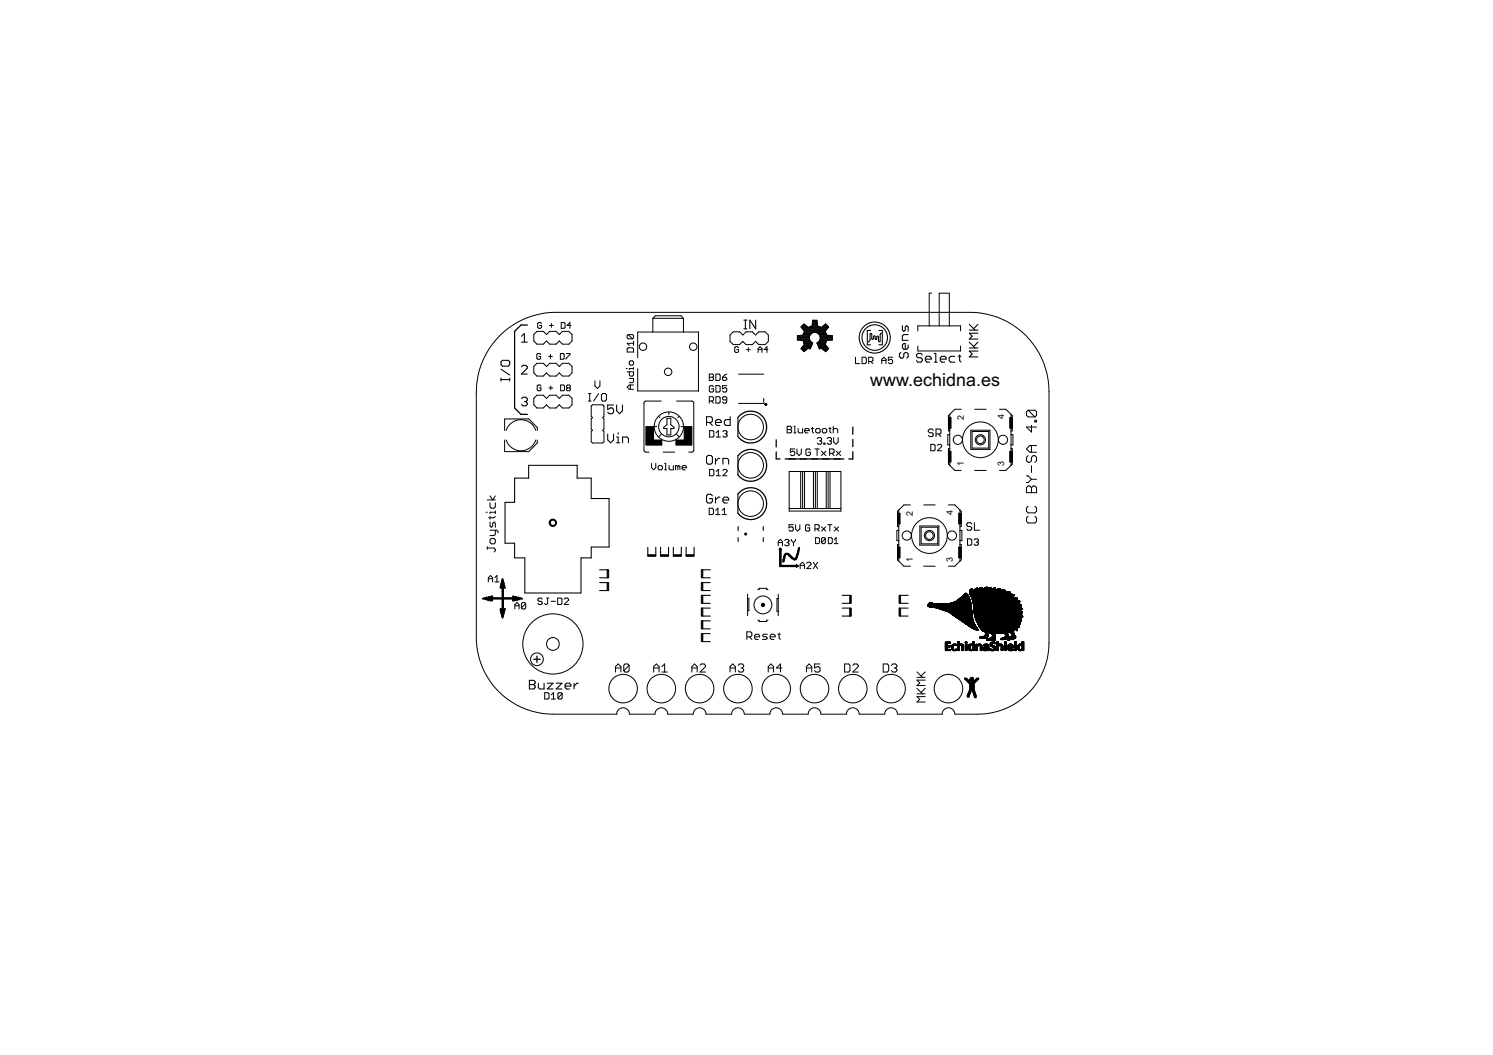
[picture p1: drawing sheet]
<svg xmlns="http://www.w3.org/2000/svg" width="297mm" height="210mm" viewBox="0 0 297 210" stroke-linecap="round" stroke-linejoin="round" font-family="sans-serif">
<defs><g id="words">
<text font-size="4" x="173.1" y="76.8">www.echidna.es</text>
<g font-size="2">
<text x="191.8" y="83.6" transform="rotate(-90 191.8 83.6)">2</text>
<text x="199.8" y="83.4" transform="rotate(-90 199.8 83.4)">4</text>
<text x="191.8" y="92.7" transform="rotate(-90 191.8 92.7)">1</text>
<text x="199.8" y="92.7" transform="rotate(-90 199.8 92.7)">3</text>
<text x="181.6" y="102.6" transform="rotate(-90 181.6 102.6)">2</text>
<text x="189.6" y="102.5" transform="rotate(-90 189.6 102.5)">4</text>
<text x="181.6" y="111.8" transform="rotate(-90 181.6 111.8)">1</text>
<text x="189.6" y="111.8" transform="rotate(-90 189.6 111.8)">3</text>
</g>
</g></defs>
<g fill="none" stroke="#000" stroke-width=".21">
<path d="M99.7 72l.3-.3h1.1l.3 .3v.6l-.3 .3h-1.1l-.3-.3zM99.7 75.5h1.7M99.7 75.2v.6M99.7 73.5l1.7 1.1M101.4 75.2v.6M103.8 66.9l.5-.6v1.8M103.8 68.1h1.1M103.8 73l.2-.3h.6l.3 .3v.3l-1.1 1.1h1.1M103.8 79.3l.2-.3h.6l.3 .3v.3l-.3 .3M104.3 79.9h.3M104.6 79.9l.3 .3v.3l-.3 .3h-.6l-.2-.3M148 65.4h.6"/>
<path d="M148 63.7h.6M148.3 63.7v1.7M150.3 63.7v1.7l-1.1-1.7v1.7M173.2 65.7h-.6v2.9h.6M174.9 65.7h.6v2.9h-.6M175.5 66.3h-.3l-.1 .3-.1 1.4-.2-.1-.1-1-.2 .1-.2 .5h-.2v-.6l-.2-.1-.1 .7h-.3l-.1-1-.1-.2-.2 .2v1.3l-.5 .3M179.2 70.1l-.3 .3v.6l.3 .3h.3l.3-.3v-.6l.3-.3h.3l.3 .3v.6l-.3 .3M179.5 64.8v.9l.3 .2 .3-.2v-.6l.3-.3 .3 .3v.8M180.7 68.6v.6l-.3 .3h-.6l-.3-.3v-.6l.3-.3h.3v1.2M180.7 66.6h-.9l-.3 .2v.9h1.2M183.5 70.6l-.3-.3h-.6l-.3 .3v.3l.3 .3h.6l.3 .3v.3l-.3 .3h-.6l-.3-.3M184.1 71.5h1.2v-.3l-.3-.3h-.6l-.3 .3v.6l.3 .3h.6"/>
<path d="M185.9 70.3h.3v1.8M185.9 72.1h.6M187.1 71.5h1.1v-.3l-.3-.3h-.5l-.3 .3v.6l.3 .3h.5M190 70.9h-.9l-.3 .3v.6l.3 .3h.9M190.6 70.9h.6M190.9 70.6v1.2l.3 .3M192.8 69.2h1.8M192.8 68.1l1.2 1.1M192.8 65.7h1.8M192.8 64.5l1.2 1.2M194.6 69.8h-1.8l.6 .6-.6 .6h1.8M194.6 68.1l-.9 .8"/>
<path d="M194.6 66.3h-1.8l.6 .6-.6 .6h1.8M194.6 64.5l-.9 .9M102.4 95.1h2.8v-2.5h9.6v2.5h2.8v4.1h3.6v9.6h-3.6v2.2h-2v7h-11.2v-7h-2v-2.9h-1.9v-8.2h1.9zM120.9 86.4v1.1l.6 .6 .6-.6v-1.1M122.1 80.6h-1.2v.8l.9-.2 .3 .2v.6l-.3 .3h-.6l-.3-.3M122.7 80.6v1.1l.6 .6 .5-.6v-1.1M122.7 87h.3v1.1M122.7 88.1h.6M123 86.1v.3M123.9 88.1v-1.1h.8l.3 .2v.9M140.6 84.1h.8l.3-.3v-.6l-.3-.3h-.8v1.7M140.9 90.6h.5l.3 .3v1.2l-.3 .3h-.5l-.3-.3v-1.2z"/>
<path d="M141.1 84.1l.6 .5M141.7 98.6l-.3-.3h-.5l-.3 .3v1.2l.3 .3h.5l.3-.3v-.6h-.6M142.3 84.1h1.2v-.3l-.3-.3h-.6l-.3 .3v.5l.3 .3h.6M142.3 91.2v1.2M142.3 98.9v1.2M143.2 98.9h-.3l-.6 .6M143.2 91.2h-.3l-.6 .6M143.8 99.5h1.2v-.3l-.3-.3h-.6l-.3 .3v.6l.3 .3h.6M143.8 92.4v-1.2h.9l.3 .3v.9M145.3 82.9v1.7h-.9l-.3-.3v-.5l.3-.3h.9M146.8 83.1v3.8M146.8 90.7v3.8"/>
<path d="M146.8 98.3v3.8M119.3 113.4h1.7M119.3 115h1.7M119.3 115.9h1.7M119.3 117.5h1.7M128.9 108.9v1.7M130.5 108.9v1.7M131.4 108.9v1.7M133 108.9v1.7M134 108.9v1.7M135.6 108.9v1.7M136.5 108.9v1.7"/>
<path d="M138.1 108.9v1.7M139.6 113.4h1.7M139.6 115h1.7M139.6 115.9h1.7M139.6 117.5h1.7M139.6 118.4h1.7M146.9 104.8v.8M146.9 107v.8M151.8 104.8v.8M151.8 107v.8M167.6 118.4h1.6M179 118.4h1.7"/>
<path d="M105.3 135.4h.9l.3 .2v.3l-.3 .3 .3 .3v.3l-.3 .3h-.9zM105.3 136.2h.9M107.1 135.9v.9l.3 .3h.8v-1.2M108.9 135.9h1.1l-1.1 1.2h1.1M110.7 135.9h1.1l-1.1 1.2h1.1M112.4 136.5h1.2v-.3l-.3-.3h-.6l-.3 .3v.6l.3 .3h.6M114.2 135.9v1.2M115.1 135.9h-.3l-.6 .6M139.6 120h1.7M139.6 121h1.7M139.6 122.6h1.7M139.6 123.5h1.7"/>
<path d="M139.6 125.1h1.7M139.6 126.1h1.7M139.6 127.7h1.7M167.6 120h1.6M167.6 121h1.6M167.6 122.6h1.6M179 120h1.7M179 121h1.7M179 122.6h1.7"/>
<circle cx="174" cy="67.2" r="3.1"/>
<circle cx="174" cy="67.2" r="2.54"/>
</g>
<g fill="none" stroke="#000" stroke-width=".2">
<path d="M185.4 58.3h-.5v6.5M99.4 66.8a15.7 15.7 0 0 1 11.3-4.7h82.3a15.7 15.7 0 0 1 15.7 15.8v50.1a14.1 14.1 0 0 1-14.1 14.1h-4.6a1.27 1.27 0 0 0-1.3-1.3 1.27 1.27 0 0 0-1.3 1.3h-8.8a1.27 1.27 0 0 0-1.3-1.3 1.27 1.27 0 0 0-1.3 1.3h-5.1a1.27 1.27 0 0 0-1.2-1.3 1.27 1.27 0 0 0-1.3 1.3h-5.1a1.27 1.27 0 0 0-1.2-1.3 1.27 1.27 0 0 0-1.3 1.3h-5.1a1.27 1.27 0 0 0-1.3-1.3 1.27 1.27 0 0 0-1.2 1.3h-5.1a1.27 1.27 0 0 0-1.3-1.3 1.27 1.27 0 0 0-1.3 1.3h-5a1.27 1.27 0 0 0-1.3-1.3 1.27 1.27 0 0 0-1.3 1.3h-5.1a1.27 1.27 0 0 0-1.2-1.3 1.27 1.27 0 0 0-1.3 1.3h-5.1a1.27 1.27 0 0 0-1.2-1.3 1.27 1.27 0 0 0-1.3 1.3h-12.7a15.3 15.3 0 0 1-15.2-15.3v-48.8a15.8 15.8 0 0 1 4.6-11.2zM106.2 72.9l.6-.6h1.3l.6 .6 .7-.6h1.2l.7 .6 .6-.6h1.3l.6 .6v1.3l-.6 .6h-1.3l-.6-.6-.7 .6h-1.2l-.7-.6-.6 .6h-1.3l-.6-.6zM106.2 66.6l.6-.7h1.3l.6 .7 .7-.7h1.2l.7 .7 .6-.7h1.3l.6 .7v1.2l-.6 .7h-1.3l-.6-.7-.7 .7h-1.2l-.7-.7-.6 .7h-1.3l-.6-.7zM106.2 79.3l.6-.7h1.3l.6 .7 .7-.7h1.2l.7 .7 .6-.7h1.3l.6 .7v1.2l-.6 .7h-1.3l-.6-.7-.7 .7h-1.2l-.7-.7-.6 .7h-1.3l-.6-.7zM107.6 70.5l-.2-.2h-.4l-.2 .2v.8l.2 .2h.4l.2-.2v-.4h-.4M107.6 76.8l-.2-.2h-.3l-.2 .2v.8l.2 .1h.3l.2-.1v-.4h-.3M107.7 64.4l-.2-.2h-.3l-.2 .2v.7l.2 .2h.3l.2-.2v-.4h-.3M109.1 70.9h.8M109.2 77.2h.8M109.3 64.7h.8M109.5 70.5v.8"/>
<path d="M109.6 76.8v.8M109.7 64.4v.7M111.5 70.3h.6l.1 .2v.8l-.1 .2h-.6zM111.5 76.6h.6l.2 .2v.8l-.2 .1h-.6zM111.7 64.2h.5l.2 .2v.7l-.2 .2h-.5zM112.6 70.3h.8v.2l-.8 .8v.2M112.9 77.2l-.2-.2 .2-.4h.4l.2 .2-.2 .4M112.9 77.2l-.2 .2 .2 .3h.4l.2-.1-.2-.4M112.9 77.2h.4M113.6 64.7h-.8l.6-.5v1.1M117.1 79.8h.5M117.1 78.3h.5"/>
<path d="M117.3 78.3v1.5M118.4 75.8v1l.5 .5 .5-.5v-1M119.1 78.3l-1 1.5M119.9 78.3h.5l.2 .2v1l-.2 .3h-.5l-.2-.3v-1zM124.6 73.3h.2M124.8 69.4l.2-.2h.8l.2 .2v.6h-1.2zM124.8 74h1.2v.6l-.2 .2h-.4l-.2-.2v-.6M125 66.6h.8l.2 .2v.4l-.2 .2M125 66.6l-.2 .2v.4l.2 .2h.8M125 66.6l.8 .8M125.2 75.3h.8v.6l-.2 .2h-.6M125.2 72l.2-.2h.4l.2 .2v.4l-.2 .2h-.4l-.2-.2z"/>
<path d="M125.4 76.6v.8M126 76.6h-.8l-.4 .4 .4 .4h.8M126 67.9v.8M126 73.1v.4M126 73.3h-.8v.2M126 68.3h-1.2l.4 .4M126.9 71.2v-5.1h12.1v11.7h-12.1v-4.5M129.9 63.3v2.8M129.9 63.3l.5-.5h5.1l.5 .5M129.9 63.3h6.1M131.6 79.8h-3.1l-.3 .1-.1 .3v9.4l.3 .3 .7 .1M134.6 79.8h3l.4 .2v9.6l-.2 .3-.8 .1"/>
<path d="M136 63.3v2.8M141.1 79.8h.7l.2-.2v-.5l-.2-.2h-.7v1.3M141.1 74.4h.7l.2 .2-.2 .5 .2 .4-.2 .2h-.7zM141.1 75.1h.7M141.5 79.8l.5 .4M142 76.9l-.2-.2h-.5l-.2 .2v.9l.2 .2h.5l.2-.2v-.4h-.5M142.4 76.7h.7l.2 .2v.9l-.2 .2h-.7zM142.4 74.4h.7l.2 .2v.9l-.2 .2h-.7zM142.4 78.9h.7l.2 .2v.9l-.2 .2h-.7zM143.7 75.1h.7l.2 .4-.2 .2h-.4l-.3-.2zM144.6 76.7h-.9v.7l.5-.2 .4 .2v.4l-.2 .2h-.4l-.3-.2M144.6 79.6h-.6l-.3-.2 .3-.5h.4l.2 .2v.9l-.2 .2h-.4l-.3-.2"/>
<path d="M144.6 74.4l-.9 .7M145.9 66h1.3l.6 .7 .6-.7h1.3l.6 .7 .7-.7h1.2l.7 .7v1.2l-.7 .7h-1.2l-.7-.7-.6 .7h-1.3l-.6-.7-.6 .7h-1.3l-.7-.7v-1.2zM146.9 69.2l-.2-.2h-.3l-.2 .2v.7l.2 .2h.3l.2-.2v-.3h-.3M146.9 74.4h5.1M148.5 69.6h.8M148.9 69.2v.7M150.8 69.6h.8M150.8 70.1v-.7l.4-.4 .4 .4v.7M152 79.3v1h-5.1M152.8 69.6h-.8l.6-.6v1.1M158.6 67.4h2.4M158.6 66.8v.8"/>
<path d="M158.6 67.6l1.2 .2M158.6 67.5h2.5M158.6 67.3h2.4M158.6 67.2h2.4M158.6 67.1h2.4M158.6 66.9h2.5M158.6 66.8h2.5M158.7 67.6h2.4M159.4 65.1l.7 .8-.3 .8-1.2 .1M159.4 65h1.3M159.4 69.4h1.2M159.4 69.3h1.4"/>
<path d="M159.4 65.2h5.4M159.5 64.9h1M159.5 69.2h1.8M159.5 69.5h1M159.5 66.7h1.6M159.5 65.3h5.2M159.6 64.8h.8M159.6 69.1h1.8M159.6 69.7h.7M159.6 65.4h5M159.7 68.9h1.7M159.7 65.5h4.8"/>
<path d="M159.7 64.7h.5M159.8 67.8l.1 .5M159.8 69.8h.4M159.8 67.8h1.4M159.8 66.6h1.4M159.8 68.8h1.6M159.8 67.9h1.4M159.8 68h1.6M159.8 66.5h1.5M159.8 65.6h4.6M159.9 64.6h.2M159.9 69.9h.2"/>
<path d="M159.9 66.3h1.6M159.9 68.7h1.6M159.9 68.1h1.6M159.9 66.2h1.7M159.9 65.7h4.4M159.9 68.3l.2 .2M159.9 68.2h1.8M160 66.1h4.3M160 68.6h1.5M160 68.3h1.6M160 65.9h4.2M160 66h4.2"/>
<path d="M160.1 68.5h1.5M160.9 69.3h.3M161 67.4l.1 .2M161.1 65l.5-.1 .1-1.2h.8l.1 1.2 .6 .1M161.1 65l-.3 .2-.8-.7-.6 .6M161.1 67.6l.1 .3M161.1 65h2.1M161.1 66.8l-.1 .6M161.1 69.4h.1M161.2 67.9l.5 .3M161.3 66.5l-.2 .3M161.4 64.9h1.4"/>
<path d="M161.5 66.3l-.2 .2M161.6 64.8h1M161.6 64.7h1M161.6 64.6h1M161.6 64.5h1M161.6 64.3h1M161.6 64.2h1M161.6 66.2l-.1 .1M161.6 64.1h1M161.6 64h1M161.7 63.9h.8M161.7 68.2l-.5 1.2-.4-.1-.8 .7-.6-.6 .7-.9"/>
<path d="M162 66.1l-.4 .1M162.2 66.1l.6 .3M162.5 68.2l.5 1.2 .4-.1 .9 .7 .6-.6-.8-.9 .2-.2M162.5 68.2h1.8M162.6 66.2h1.7M162.6 68.3h1.6M162.6 68.5h1.6M162.7 68.6h1.5M162.7 68.7h1.6M162.7 68.1h1.6M162.8 68.8h1.6M162.8 66.3h1.6"/>
<path d="M162.8 66.4l.3 .3M162.8 68.9h1.7M162.9 68l-.4 .2M162.9 69.1h1.7M162.9 68h1.5M162.9 66.5h1.5M162.9 69.2h1.8M163 67.9h1.4M163 69.3h.3M163 66.6h1.4M163 69.4h.1M163 67.8h1.4"/>
<path d="M163.1 66.7l.1 .4M163.1 66.7h1.6M163.1 67.6h2.4M163.1 66.8h2.5M163.2 65l.2 .2 .9-.7 .6 .6-.8 .8 .3 .8 1.2 .1M163.2 67.5h2.4M163.2 66.9h2.4M163.2 67.4h2.4M163.2 67.1v.4l-.3 .5M163.2 67.3h2.4M163.2 67.2h2.4M163.2 67.1h2.4"/>
<path d="M163.4 69.3h1.4M163.6 65h1.2M163.6 69.4h1.2M163.7 64.9h1M163.7 69.5h1M163.8 64.8h.8M163.9 69.7h.7M164 64.7h.5M164 69.8h.5M164.1 64.6h.3M164.2 69.9h.1M164.4 68l-.1 .3"/>
<path d="M164.4 67.8v.2M165.6 66.8v.8l-1.2 .2M170.2 71.1v1.2h.8M171.5 71.1h.6l.3 .2v.8l-.3 .2h-.6zM172.8 71.9h.7l.2-.2v-.4l-.2-.2h-.7v1.2M173.2 71.9l.5 .4M175.4 72.3v-.8l.5-.4 .4 .4v.8M175.4 71.7h.9M177.6 71.1h-.9v.6l.5-.2 .4 .2v.4l-.2 .2h-.4l-.3-.2M182.6 68.8v1h8.5v-1M182.6 65.8v-1h8.5v1M186.9 64.8v-6.5h2v6.5"/>
<path d="M96.9 99.5h1.7M97.5 98.7l.5 .8 .6-.8M100.4 85.6v-2.2h4.8l1.7 1.6v.6M100.4 87.5v2.4h4.8l1.7-1.8v-.6M100.7 85.6a3.1 3.1 0 0 1 3-2.1 3.1 3.1 0 0 1 2.9 2.1M100.7 87.5a3.1 3.1 0 0 0 3 2.2 3.1 3.1 0 0 0 2.9-2.2M117.6 80.8l.3-.3h2l.3 .3v2l-.3 .3 .3 .2v2l-.3 .3 .3 .3v2l-.3 .2h-2l-.3-.2v-2l.3-.3-.3-.3v-2l.3-.2-.3-.3zM129.6 92.2v.8l.4 .5 .5-.5v-.8M130.2 84.9h.5M130.9 92.8l.2-.2h.5l.2 .2v.5l-.2 .2h-.5l-.2-.2zM131 82.8l.3 .3M131.6 86.4l-.6 .5"/>
<path d="M131.9 90h2.3M132.2 93.5h.5M132.2 92.2h.2v1.3M132.7 83.2h.8v1.3l.6 .5v.3h-.6v1.2h-.8v-1.2h-.6v-.3l.6-.5zM133.1 82v.5M133.1 92.6v.7l.2 .2h.7v-.9M134.6 86.4l.5 .5M134.9 92.8l-.5-.2v.9M134.9 92.8v.7M134.9 92.8l.2-.2 .2 .2v.7M135.1 82.8l-.2 .3M135.5 84.9h.5"/>
<path d="M135.7 93h.9l-.2-.4h-.5l-.2 .2v.5l.2 .2h.5M141.2 85.7h.6l.2 .2v.8l-.2 .3h-.6zM141.2 93.4h.6l.2 .2v.8l-.2 .3h-.6zM142.5 87h.8M142.5 86.1l.4-.4v1.3M142.5 93.8l.4-.4v1.3M142.5 94.7h.8M143.8 85.9l.2-.2h.4l.3 .2-.3 .4M143.8 93.6l.2-.2h.4l.3 .2v.2l-.9 .9h.9M144.2 86.3h.2M144.4 86.3l.3 .2-.3 .5h-.4l-.2-.3M156.6 84.8h.7l.2 .2v.3l-.2 .2 .2 .2v.2l-.2 .2h-.7z"/>
<path d="M156.6 85.5h.7M157 93.8h10.3v7.9h-10.3zM157.9 84.8h.2v1.3M157.9 86.1h.5M158.1 89.3h-.9v.7l.7-.2 .2 .2v.4l-.2 .2h-.4l-.3-.2M158.6 89.3v.9l.4 .4 .4-.4v-.9M158.8 85.3v.6l.2 .2h.7v-.8M159.3 93.8v7.4M159.7 93.8v7.4M160.1 93.8v7.4M160.1 85.7h.9v-.2l-.2-.2h-.5l-.2 .2v.4l.2 .2h.5M161.2 89.5l-.2-.2h-.5l-.2 .2v.9l.2 .2h.5l.2-.2v-.4h-.4"/>
<path d="M161.4 85.3h.5M161.6 85v.9l.3 .2M161.8 93.8v7.4M162.1 89.3h.9M162.2 93.8v7.4M162.3 85.5l.2-.2h.4l.3 .2v.4l-.3 .2h-.4l-.2-.2zM162.6 89.3v1.3M162.6 87.3l.2-.2h.5l.2 .2v.2l-.2 .2M162.6 93.8v7.4M163 87.7h.3M163.3 87.7l.2 .2-.2 .5h-.5l-.2-.2M163.4 89.8l.9 .8"/>
<path d="M163.6 85.5l.2-.2h.5l.2 .2v.4l-.2 .2h-.5l-.2-.2zM163.9 88.2h.2v.2h-.2zM164.3 89.8l-.9 .8M164.4 93.8v7.4M164.5 87.3l.3-.2h.4l.2 .2v.2l-.2 .2M164.8 93.8v7.4M164.9 85.3h.5M165 87.7h.2M165.1 90.2h.6l.2-.2v-.5l-.2-.2h-.6v1.3M165.1 85v.9l.3 .2M165.1 93.8v7.4M165.2 87.7l.2 .2v.3l-.2 .2h-.4l-.3-.2"/>
<path d="M165.5 90.2l.4 .4M165.8 85.5l.2-.2h.4l.3 .2v.6M165.8 84.8v1.3M165.9 87.1v.8l.4 .5 .5-.5v-.8M166.4 89.8l.9 .8M167.3 89.8l-.9 .8M185.2 88.4h.6l.2 .2v.9l-.2 .2h-.6zM185.7 85.6l-.3-.2h-.5l-.2 .2v.3l.2 .2h.5l.3 .3v.2l-.3 .3h-.5l-.2-.3M186.2 86.4h.8l.2-.3v-.5l-.2-.2h-.8v1.5M186.5 88.6l.2-.2h.4l.2 .2v.2l-.8 .9h.8M186.7 86.4l.5 .5M189 86.5h-.4v2h.4"/>
<path d="M189 82.4v10.2M189 89.3h-.3v3l1.3 1.3h1.2M191.2 81.4h-1.2l-1.3 1.3v3h.3M193.1 85.6h3.9v3.8h-3.9zM193.4 85.9h3.3v3.3h-3.3zM193.9 81.4h2.3M193.9 93.6h2.3M198.9 81.4h1.2l1.3 1.3v3h-.3M201.1 86.5h.4v2h-.4M201.1 89.3h.3v3l-1.3 1.3h-1.2M201.1 82.4v10.2M204.2 97l.4-.3h.3l.3 .3 .3-.3h.4l.3 .3v1h-2z"/>
<path d="M204.2 94.7h.4l.6 .7M204.6 81.6l-.4 .4v.6l.4 .4h1.3M204.6 90.7l-.4 .3v.7l.4 .3h.3l.3-.3v-.7l.3-.3h.4l.3 .3v.7l-.3 .3M204.6 81.6h1.3l.3 .4v.6l-.3 .4M204.6 81.6l1.3 1.4M205.2 84.6v1.4l-1-1h2M205.2 88.6v1.4M205.2 92.7v1.3M205.2 97v1M205.2 95.4l-.6 .6h-.4M205.2 95.4h1M205.9 83.6h.3v.3h-.3z"/>
<path d="M206.2 88.6h-1.3l-.7 .7 .7 .7h1.3M96.7 101.9h.2M96.9 109h1.4l.3 .3v.3l-.3 .2M96.9 108.8v.5M97.2 115.8v-.9l.4-.4 .4 .4v.9M97.2 115.1h.8M97.5 105.5h1.3l.3 .2v.3M97.5 100v.8l.2 .3h.6l.3-.3v-.8M97.5 103.9v.7l.2 .3 .3-.3v-.5l.3-.2 .3 .2v.8M97.5 102.7v.6M97.7 107.1h.6l.3 .3v.5l-.3 .3h-.6l-.2-.3v-.5zM98.4 114.9l.5-.4v1.3"/>
<path d="M98.4 115.8h.9M98.6 101.7v.5M98.6 105.5v.8l-.3 .3h-.8M98.6 101.9h-1.1v.3M98.6 102.7l-.3 .3h-1.1M107.9 119.2l-.2-.2h-.5l-.2 .4 .2 .2h.5l.2 .5-.2 .2h-.5l-.2-.2M108.8 119h.4M109 119v1.1l-.2 .2-.5-.2M109.6 119.6h.9M111 119h.6l.2 .2v.9l-.2 .2h-.6zM112.2 119.2l.3-.2h.4l.2 .2v.2l-.9 .9h.9M141.1 101.1h.6l.2 .2v.9l-.2 .2h-.6z"/>
<path d="M142.4 102.4h.9M142.4 101.5l.4-.4v1.3M143.7 102.4h.8M143.7 101.5l.4-.4v1.3M148.7 119.1h.3v2.4h-.3M148.7 118.2v4.3M150.8 117.3h.2v-.2h1.5v.2h.3M154.8 108.6v-.9l.5-.4 .4 .4v.9M154.8 118.2v4.3M154.8 107.9h.9M154.8 119.1h-.2v2.5h.2M156.1 107.5l.2-.2h.5l.2 .2-.2 .4"/>
<path d="M156.5 107.9h.3M156.8 107.9l.2 .3-.2 .4h-.5l-.2-.2M157 101.2h10.3M157.4 107.3v.2l.5 .4M157.8 104.4h-.8v.6l.6-.2 .2 .2v.5l-.2 .2h-.4l-.2-.2M157.9 107.9v.7M158.3 107.3v.2l-.4 .4M158.3 104.4v.8l.4 .5 .4-.5v-.8M159.2 113.1v-.8l.4-.4 .4 .4v.8M159.2 112.5h.8M160.5 112.1l.2-.2h.4l.3 .2v.2l-.9 .8h.9M161.1 104.6l-.2-.2h-.4l-.2 .2v.9l.2 .2h.4l.2-.2v-.5h-.4"/>
<path d="M161.8 111.9l.9 1.2M162.1 105.2h.7l.2-.2v-.4l-.2-.2h-.7v1.3M162.3 107h.6l.1 .2v.7l-.1 .3h-.6zM162.6 105.2l.4 .5M162.7 111.9l-.9 1.2M163.4 104.8l.9 .9M164.2 107.2v.7l-.2 .3h-.4l-.2-.3M164.2 107.2l-.2-.2h-.4l-.2 .2v.7M164.2 107.2l-.8 .7M164.3 104.8l-.9 .9M164.7 104.4h.8M164.8 107h.6l.2 .2v.7l-.2 .3h-.6z"/>
<path d="M165.1 104.4v1.3M166 108.2h.8M166 107.4l.3-.4v1.2M166 104.8l.8 .9M166.8 104.8l-.8 .9M178.8 105.5h-.4v2.1h.4M178.8 101.5v10.1M178.8 108.3h-.2v3.1l1.2 1.2h1.3M181.1 100.5h-1.3l-1.2 1.2v3.1h.2M183 104.6h3.8v3.9h-3.8zM183.3 104.9h3.3v3.3h-3.3zM183.8 100.5h2.3"/>
<path d="M183.8 112.6h2.3M184.9 120h.1M185 120h.4M185.1 119.9h.1M185.1 119.8v.1M185.2 119.8v.1M185.3 119.9h-.3M185.4 119.9h.1M185.5 120h.1M185.5 120h-.6M188.7 100.5h1.3l1.2 1.2v3.1h-.2M189.3 120h.1"/>
<path d="M189.4 120h.1M189.5 119.9h.1M189.6 119.9h.1M189.6 119.9h3.5M189.8 119.8h3.3M189.9 119.8h.1M189.9 119.7h3.2v.2M190 119.7h.1M190.1 119.7h.1M190.1 119.7h3M190.2 119.7h-.1M190.2 119.6v.1"/>
<path d="M190.3 119.6h2.7M190.4 119.5h.1M190.4 119.5h2.6l-2.7 .1M190.6 119.3v.1M190.7 119.3h.1M190.8 119.2l-.1 .1M190.9 119.1h.1M190.9 119.1h2v.1M191 105.5h.4v2.1h-.4M191 108.3h.2v3.1l-1.2 1.2h-1.3M191 101.5v10.1M191 119l1.8 .1"/>
<path d="M191.1 118.9v.1M191.1 118.9h.1M191.1 118.9h1.7M191.2 118.9h1.6M191.3 118.8h.1M191.3 118.8h1.5M191.3 118.7l1.4 .1M191.4 118.7h.1M191.4 118.7h1.3M191.5 118.6v.1M191.5 118.6h.1M191.5 118.6h1.2"/>
<path d="M191.6 118.5l1.1 .1M191.8 118.4h.8M191.8 118.3h.1M191.9 118.2l.6 .1M191.9 118.2l.5 .1M192.1 118.1h.1M192.1 118h.1M192.2 118.1h-.2M192.2 118.1h.1M192.3 118.1v.1M192.3 118.2h-.3M192.3 118.2l-.4 .1"/>
<path d="M192.4 118.3h.1M192.5 107.2h.6l.2 .2v.9l-.2 .2h-.6zM192.5 118.3h.1M192.5 118.3l-.7 .1M192.5 118.4h.1M192.6 118.4h.1M192.6 118.4l-.9 .1M192.6 118.5l-1 .1M192.8 118.9h-1.6M192.8 119l-1.8 .1M192.9 117.7h.6M192.9 119.1l-2.1 .1"/>
<path d="M192.9 117.6h.6M192.9 119.2h-2.1l2.1 .1h-2.3l2.4 .1M192.9 117.9h6.8M193 118.1h7.8M193 117.4v.1M193 119.4h.1M193 119.4h-2.5M193 118.2h7.8M193 119.4l-2.5 .1M193 118.2l8.7 .1M193 117.4h.4M193 117.3v.1"/>
<path d="M193 118.3l8.8 .1M193.1 119.6h-2.9M193.1 118.4h8.7zM193.1 117.3h.3M193.1 119.8h-3.3M193.1 117.3h.1M193.1 118.5h8.7zM193.1 119.9l-3.7 .1M193.2 117.2h.2M193.2 117.2v.1M193.2 118.7h8.3M193.2 117.2l.2 .1h-.3"/>
<path d="M193.3 117.2h.1M193.3 104.2l-.2-.2h-.5l-.3 .2v.3l.3 .3h.5l.2 .2v.2l-.2 .3h-.5l-.3-.3M193.3 118.9l8.9 .1M193.4 119h.1M193.4 119h9M193.4 119.1h.1M193.4 119.1h8.9M193.4 117.4l-.5 .1h.5h-.5M193.4 117.6h-.5v.1h6.9h-6.3M193.5 119.4h8.5M193.5 119.5h9.1M193.5 119.6l9.3 .1"/>
<path d="M193.5 119.7h.1M193.6 119.7h9.3M193.7 117.5h6.2M193.7 117.5h.1M193.7 117.5h.6M193.8 107.4l.2-.2h.4l.2 .2-.2 .4M193.8 117.4h.5l-.5 .1M193.8 117.4h.1M193.9 104v1.5h1M193.9 117.3v.1M194 117.3h-.1M194 117.3l.4-.1-.5 .1"/>
<path d="M194 117.2h.1M194.1 117.2h.1M194.2 117.1v.1M194.2 107.8h.2M194.3 117.1h.1M194.4 117.3h-.5M194.4 117v.1M194.4 117.5h.1M194.4 117l.1 .2h-.4M194.4 117.2h.1M194.4 107.8l.2 .3-.2 .4h-.4l-.2-.2M194.4 117.5h4.5"/>
<path d="M194.4 117.2h-.3M194.5 117l-.2 .1M194.5 117.1h-.3M194.5 117.4h3.3M194.5 117.4h.8M194.7 117.2h.1M194.9 117.1h.1M195 117h.3l-.4 .1M195 117h.1M195.1 116.9h.2M195.1 116.9h.1M195.2 116.9h.2"/>
<path d="M195.2 117.3h-.6M195.2 117.2l-.6 .1M195.2 116.9h.1M195.3 117.2h-.6M195.3 117l-.5 .2M195.3 117.1h-.5M195.3 116.9h.1M195.4 117.3h.1M195.5 117.2v.1M195.5 117.2h.7M195.6 117.2h.1M195.7 117.1h.1"/>
<path d="M195.8 117l.5 .1h-.6M195.8 117v.1M195.9 117h.1M196 116.9h.3l-.4 .1M196.1 116.9h-.1M196.1 117.3l-.8 .1M196.1 117.3h.1M196.1 117.4h.1M196.2 117.4h.1M196.2 117.2l-.8 .1M196.2 116.9h.1M196.2 117.2h-.6"/>
<path d="M196.2 116.9h.2h-.3M196.2 117.1l-.6 .1M196.2 117.3v.1M196.3 117.3h.5M196.3 116.8h.1M196.3 117.3h.1M196.3 117.2v.1M196.4 117.2h.1M196.5 117.1h.1M196.6 117v.1M196.7 117h.1M196.8 116.9h.1"/>
<path d="M196.8 117.2h.1M196.8 117.3v.1M196.9 117.2h-.6M196.9 116.9h.2M196.9 117.1l-.5 .1M197 116.9h.1M197 117.1l-.6 .1M197 117.3h.1M197 117.1h-.6M197.1 116.9h.1M197.1 117l-.5 .1M197.1 116.9l-.5 .1"/>
<path d="M197.1 117.2h.1M197.1 116.9l-.4 .1M197.2 117.2h-.1M197.3 117.2h.1M197.4 117.1v.1M197.5 117.1l-.1 .1M197.5 117.1h.5l-.6 .1M197.6 117.1h.1M197.7 117.1h.1M197.7 117v.1M197.8 117h.1M197.8 117.3v.1"/>
<path d="M197.8 117l.2 .1h-.3M197.8 117.3h-1.6M197.8 117.5h.1M197.9 117h.1M197.9 117.2l-1 .1M197.9 117.2l-.9 .1M197.9 117.4v.1M198 117.2h-.8M198 117.4h.1M198 117h.1M198.2 117.3h.1M198.3 117.3h.1"/>
<path d="M198.4 117.3h.1M198.4 117.2v.1M198.5 117.2h.1M198.6 117.2h.1M198.7 117.2h.1M198.7 117.2h.4h-.5M198.9 117.1v.1M198.9 117.5h.1M198.9 117.5v.1M198.9 117.4h-.9M198.9 117.3v.2h-4.4M199 117.3l-.9 .1"/>
<path d="M199 117.5h.1M199 117.5v.1M199 117.2l-.8 .1M199 117.1v.1M199 117.2l-.6 .1M199.1 117.5h.1M199.2 117.5h.1M199.3 117.5h.7h-1M199.3 117.4v.1M199.4 117.4h.1M199.5 117.4h.1M199.6 117.4h.1"/>
<path d="M199.7 117.4h.1M199.7 117.8v.2M199.7 117.8h-6.8M199.8 117.4h.1M199.8 117.7l-6.9 .1M199.8 117.9v.1M199.9 117.6l-.1 .1M199.9 117.9h.1M199.9 117.6l-6.3 .1M199.9 117.4h.1M199.9 117.5l-6.3 .1M200 117.8h.1"/>
<path d="M200.1 117.8h.1M200.2 117.8h.1M200.3 117.8h.1M200.6 117.8h.1M200.8 117.8h.1M200.8 118.1h.1M200.8 118v.1M200.8 118h-7.8l7.8 .1M200.9 117.8v.2l-8-.1h6.8M200.9 118.2v.1M200.9 117.9l-1.1 .1M200.9 117.9h.1"/>
<path d="M200.9 117.8h-.9M200.9 117.9h-1M201 117.8l-1.1 .1M201 118.2v.1M201 118.2h.1M201.1 118.2h.1M201.2 118.2h.1M201.3 118.2v.1M201.4 118.2l-.4 .1M201.4 118.8l-.1 .1M201.4 118.8l-8.1 .1M201.4 118.7l-8.1 .1"/>
<path d="M201.4 118.9h-8.1l9.1 .1-9 .1M201.4 118.2v.1M201.4 118.9h.1M201.4 118.3h.1M201.4 118.7h.1M201.5 118.3h.1M201.5 118.9h.1M201.5 118.7h.1M201.5 118.9h.5M201.5 118.6h.1M201.6 118.3h.1M201.6 118.9h.1"/>
<path d="M201.6 118.6h.1M201.7 118.6h-8.5h8.4M201.7 118.3h-.1M201.7 118.5v.1M201.7 118.9h.1M201.7 118.3h.1M201.8 118.4v.1M201.8 118.9h.1M201.9 118.9h.1M202 119.3h-8.5v.1h9M202 119.3h.1M202 119.4h.1"/>
<path d="M202 119.3h-8.6M202 119.2v.1M202.1 119.2v.1M202.1 118.9h.1M202.1 119.4h.1M202.1 118.9v.1M202.1 119.2h.1M202.2 119.4h.1M202.2 119.2h.1M202.2 119.2h-8.8h8.7M202.2 119.1v.1M202.2 119h.1"/>
<path d="M202.3 119.1h.1M202.3 119.4h.1M202.4 119.9h.1M202.4 119.4h.1M202.4 119.9h-8.8M202.4 120h.1M202.5 119.9h-.1M202.5 119.8v.1M202.5 119.4h.1M202.6 119.8l-9 .1 8.8 .1M202.6 119.5h.1M202.6 119.8h.1"/>
<path d="M202.6 119.5l-9.1 .1h9.3M202.7 119.5v.1M202.7 119.8h-9.1M202.7 119.8h.1M202.8 119.8h.1M202.8 119.8h-9.2M202.9 119.7v.1M202.9 119.7l-9.3 .1M204.6 100.7l-.4 .3v.7l.4 .3h1.3l.3-.3v-.7l-.3-.3M204.6 102.7l-.4 .4v.6l.4 .4h1.3l.3-.4v-.6l-.3-.4M102.4 121.2v-.9l.4-.4 .5 .4v.9M102.4 120.5h.9"/>
<path d="M104.6 120.1l-.2-.2h-.5l-.2 .2v.8M104.6 120.1v.8l-.2 .3h-.5l-.2-.3M104.6 120.1l-.9 .8M108.4 137.8h.6l.2 .2v.9l-.2 .2h-.6zM109.7 139.1h.8M109.7 138.2l.4-.4v1.3M111.8 138v.9l-.2 .2h-.4l-.2-.2M111.8 138l-.2-.2h-.4l-.2 .2v.9M111.8 138l-.8 .9M122.4 133.7v-1.1l.6-.5 .5 .5v1.1M122.4 132.9h1.1M125.2 132.4l-.3-.3h-.5l-.3 .3v1"/>
<path d="M125.2 132.4v1l-.3 .3h-.5l-.3-.3M125.2 132.4l-1.1 1M130 132.9h1.1M130 133.7v-1.1l.6-.5 .5 .5v1.1M131.7 133.7h1.1M131.7 132.6l.5-.5v1.6M137.6 132.9h1.1M137.6 133.7v-1.1l.6-.5 .5 .5v1.1M139.3 132.4l.3-.3h.5l.3 .3v.2l-1.1 1.1h1.1M145.2 132.9h1.1M145.2 133.7v-1.1l.6-.5 .5 .5v1.1M146.9 132.4l.3-.3h.5l.3 .3v.2l-.3 .3"/>
<path d="M147.4 132.9h.3M147.7 132.9l.3 .3v.2l-.3 .3h-.5l-.3-.3M148.6 126.7h.7l.3-.3v-.4l-.3-.3h-.7v1.5M149.1 126.7l.5 .5M150.1 126.7h1v-.3l-.2-.2h-.5l-.3 .2v.6l.3 .2h.5M150.8 123.4h.2v.3h1.5v-.3h.3M152.7 126.2h-.8l-.2 .2 .2 .3h.5l.3 .3-.3 .2h-.7M152.8 132.9h1.1M152.8 133.7v-1.1l.6-.5 .5 .5v1.1M153.2 126.7h1v-.3l-.2-.2h-.5l-.3 .2v.6l.3 .2h.5M154.8 126.2h.5M155 126v1l.3 .2"/>
<path d="M155.6 132.9h-1.1l.8-.8v1.6M160.4 132.9h1.1M160.4 133.7v-1.1l.6-.5 .5 .5v1.1M163.2 132.1h-1.1v.8l.5-.3h.3l.3 .3v.5l-.3 .3h-.6l-.2-.3M168 132.1h.8l.3 .3v1l-.3 .3h-.8zM169.7 132.4l.2-.3h.6l.3 .3v.2l-1.1 1.1h1.1M175.7 132.1h.8l.3 .3v1l-.3 .3h-.8zM177.4 132.4l.2-.3h.6l.2 .3v.2l-.2 .3M177.9 132.9h.3M178.2 132.9l.2 .3v.2l-.2 .3h-.6l-.2-.3M182.4 138h1.7M182.4 136.9l1.1 1.1"/>
<path d="M182.4 134.8h1.7M182.4 133.7l1.1 1.1M184.1 138.6h-1.7l.6 .5-.6 .6h1.7M184.1 136.9l-.8 .9M184.1 135.3h-1.7l.6 .6-.6 .5h1.7M184.1 133.7l-.8 .8M184.6 120.6h.7M184.7 120.6h.5M184.7 120.7h.1M184.8 120.1h.1M184.8 120.7h.1M184.8 120.1h.7l-.8 .1"/>
<path d="M184.8 120.7h.4M184.9 120.7h.1M184.9 120.7v.1M185 120.7v.1M185 120.7l.1 .1M185.1 120.8h.1M185.1 120.7v.1M185.2 120.7h.1M185.2 120.6v.1M185.3 120.7l4.6 .1zM185.3 120.6h.1M185.3 120.8h.1"/>
<path d="M185.3 120.6h4.6M185.4 120.5h-.8h.7M185.4 120.8h.1M185.4 120.5h.1M185.5 120.8h4.5M185.5 120.3h-.9l.8 .1M185.5 120.2l-.8 .1 5.6-.1M185.5 120.4v.1M185.5 120l-.7 .1M185.5 120.2h-.8M185.5 120.2v.2h4.6M185.5 120.8h.1"/>
<path d="M185.6 120.8h.1M185.6 120.2h.6M185.7 120.1h.1M185.7 120.8h.1M185.7 120.1v.1M185.8 120.8l4.2 .1M185.8 120.1h.1M185.8 120.8v.1M185.9 120.1v.1M185.9 120.9h.1M185.9 120.1h.1M186 120.1h.1"/>
<path d="M186 120.9h.1M186.1 120.9h.1M186.1 120.9h4M186.1 120.1h.1M186.2 120.9h.1M186.2 120.1v.1M186.3 120.1v.1M186.3 120.9h.1M186.3 120.2h.1M186.3 120.9v.1M186.4 120.9l6.9 .1M186.4 120.2h.1"/>
<path d="M186.4 120.9v.1M186.5 121h.1M186.5 120.2h.1M186.6 121h6.7M186.6 121h.1M186.6 120.2h.1M186.6 121l6.7 .1M186.7 120.2h.1M186.7 121.1h.1M186.8 120.2h.1M186.8 121.1h.1M186.8 121.1h6.5"/>
<path d="M186.9 121.1h.1M186.9 121.1v.1M187 121.2h6.3M187.1 121.2h.1M187.1 121.2h6.2M187.1 120.2h.1M187.2 120.2h.1M187.2 120.2h-1.6h7.6v.1h-2.4M187.2 121.2h6.1M187.3 120.2h.1M187.3 121.2v.1M187.3 121.3h.1"/>
<path d="M187.4 121.3h5.9v.1M187.4 120.2h.1M187.5 121.3h.1M187.5 120.2h.1M187.6 120.2h.1M187.6 121.3h.1M187.6 121.3h5.7M187.7 120.2h.1M187.7 121.3v.1M187.7 121.4h.1M187.8 121.4h5.5M187.8 120.2h.1"/>
<path d="M187.8 121.4h.1M187.9 121.4h.1M187.9 120.2h.1M187.9 121.4v.1M188 121.5h5.3h-5.3M188 120.2h.1M188.1 121.5h.1M188.1 129.4h1M188.1 129.3h1M188.1 129.2h1M188.1 129.2h.3M188.1 129.1h.3"/>
<path d="M188.1 129h.3M188.1 128.9h.3M188.1 128.8h.3M188.1 128.7h.3M188.1 128.7h.9M188.1 128.6h.9M188.1 128.5h.9M188.1 128.4h.3M188.1 128.3h.3M188.1 128.2h.3M188.1 128.1h.3M188.1 128h1"/>
<path d="M188.1 127.9h1M188.1 127.8h1M188.1 121.5l5.3 .1v.3h-4.5M188.1 127.8h.1M188.2 127.8h.1M188.2 120.2h.1M188.2 121.5v.1M188.3 120.2h.1M188.3 127.8h.1M188.3 121.6h5.1M188.3 121.6h.1M188.4 120.1v.1"/>
<path d="M188.4 128v.5M188.4 128.7v.5M188.4 121.6h.1M188.4 128.7h.1M188.4 127.8h.1M188.4 121.6h5M188.5 121.7h.1M188.5 127.8h.1M188.5 128.7h.1M188.5 120.1v.1M188.6 120.1h.1M188.6 121.7h4.8"/>
<path d="M188.6 127.8h.1M188.6 128.7h.1M188.6 121.7h.1M188.7 120.1h-.1M188.7 121.7v.1M188.7 128.7h.1M188.7 127.8h.1M188.7 121.8h4.7M188.7 121.8h.1M188.7 120.1h.1M188.8 128.7h.1M188.8 121.8h4.6"/>
<path d="M188.8 127.8h.1M188.8 121.8h.1M188.8 120.1h.1M188.8 121.8v.1M188.9 128.7h.1M188.9 121.8h4.5M188.9 120.1h.1M188.9 127.8h.1M189 120.1h.1M189 127.8h.1M189 121.9h.1M189 121.9l4.3 .1h-4.1"/>
<path d="M189.1 122h4.2M189.1 122h.1M189.2 122.1h4.2v.2h-3.9M189.2 120h3.9v.1l-4.7 .1M189.3 122.1h.1M189.3 128.9l.3 .1M189.3 128.9h.3M189.3 128.8h.3v.1h-.3M189.3 128.8h.3M189.3 128.7h.3M189.3 128.6l.3 .1M189.3 122.2h4"/>
<path d="M189.3 129.1h.4M189.3 129h.3M189.3 128.6h.4M189.4 129.2h.4M189.4 129.1h.3M189.4 122.2h4M189.4 122.2h.1M189.4 129.2h.9M189.4 122.2v.1M189.4 129.3h.9M189.5 129.3h.8M189.5 128.3h.8"/>
<path d="M189.5 128.2v.1M189.5 129.3v.1M189.5 128.2h.8M189.6 122.3v.1M189.6 122.3h3.8M189.6 129.4h.6M189.6 122.4h.1M189.6 129h.1M189.6 128.6h-.3M189.7 122.4h3.7h-3.7M189.7 128.5h-.3M189.7 128.2h.5"/>
<path d="M189.7 122.4v.1M189.7 129.4v.1M189.8 122.5h.1M189.8 129.5h.1M189.8 128.4h-.4M189.8 122.5h3.6M189.8 122.5h3.6v.1l-3.4 .1M189.9 120.6v.1M189.9 128.4h.1M189.9 122.6h3.5M189.9 120.5l-4.5 .1M190 120.4l-4.6 .1"/>
<path d="M190 120.5h-4.6M190 120.8v.1M190 120.4h.1M190 128.4h.1M190 120.4h-5.4l.8 .1M190.1 129.4l-.3 .1M190.1 122.7h.1M190.1 122.7h3.3M190.1 129.2h.1M190.1 120.3h-4.6M190.1 129.4v.1M190.1 128.4l.1 .1"/>
<path d="M190.1 122.7l3.3 .2M190.1 120.9l.1 .1M190.2 120.3h-.1M190.2 120.9v.1M190.2 120.2v.1M190.2 122.8h3.2M190.2 120.6l.3 .1M190.2 120.5l.3 .1h-.3h.4M190.2 129.1v.1M190.2 121h.1M190.2 122.8h.1M190.3 120.8h.2"/>
<path d="M190.3 128.4h-.9M190.3 122.8l3.2 .1h-3.1M190.3 128.3h-.8M190.3 120.7l.2 .1M190.3 122.8v.1M190.3 120.4h.2M190.3 120.2h.1M190.3 120.4h.1M190.3 120.9v.1M190.3 120.8h.1M190.4 120.4h.1M190.4 122.9h.1"/>
<path d="M190.4 120.2h.1M190.4 120.8h.1M190.4 122.9v.1M190.4 120.9v.1M190.4 122.9h3.1M190.4 120.4l.1 .1M190.5 123h.1M190.5 120.2h.1M190.5 120.5h-.3M190.5 120.9h.1M190.6 129.4h.2M190.6 129.3h.2"/>
<path d="M190.6 129.2h.2M190.6 123h2.9v.1M190.6 129.1h.2M190.6 129h.2M190.6 128.9h.2M190.6 128.8h.2M190.6 128.7h.3h-.3M190.6 128.6h.3M190.6 128.3l1.1 .1h-1.1M190.6 128.2h.2M190.6 128.1h.2M190.6 128h.2"/>
<path d="M190.6 127.9h.2M190.6 127.8h.2M190.6 127.7h.2M190.6 123h2.9M190.6 120.2h.1M190.6 120.9h.1M190.6 123v.1M190.7 123.1h2.8M190.7 123.1h.1M190.7 120.2h.1M190.8 123.1l2.7 .1h-2.6M190.8 120.8h-.1"/>
<path d="M190.8 120.2l2.4 .1M190.8 123.1l2.7 .1M190.8 120.7h.1M190.9 120.4h2.3v.1h-2.3M190.9 120.4h2.3M190.9 128.5h-.3M190.9 128.2l.7 .1h-1M190.9 120.6h2.3M190.9 120.6h2.3v.3h-2.7M190.9 128.4l-.3 .1M190.9 123.3h2.7M191 128.4h-.4"/>
<path d="M191 128.2h.5M191 123.3h2.6M191.1 123.4h2.5M191.2 123.4h.1M191.2 123.4h2.4l.1 .2M191.2 123.5h.1M191.2 123.5h2.4M191.3 123.5h2.4M191.3 123.5l.1 .1M191.4 128.5h.3M191.4 123.6h2.3M191.4 129.4h.3"/>
<path d="M191.4 129.3h.3M191.4 129.2h.3M191.4 129.1h.3M191.4 129h.3M191.4 128.9h.3M191.4 128.8h.3M191.4 128.7h.3M191.4 128.6h.3M191.4 128.2h.1M191.5 123.6h2.2v.1M191.5 123.6v.1M191.5 123.6l2.2 .1"/>
<path d="M191.5 128.2h.1M191.5 123.7h.1M191.6 123.7h.1M191.7 128.4l-.3 .1M191.7 123.8l2.1 .1M191.7 123.8h.1M191.8 123.8l2 .1v.1M191.9 123.9l1.9 .1M191.9 123.9v.1M191.9 124h.1M192 124h1.8M192 124h.1"/>
<path d="M192 124v.1M192 127.9h.4M192 127.8h.4M192.1 124.1h1.8l-1.7 .1M192.1 129.4h.2M192.1 129.3h.2M192.1 129.2h.2M192.1 129.1h.2M192.1 129h.2M192.1 128.9h.2M192.1 128.8h.2M192.1 128.7h.2"/>
<path d="M192.1 128.6h.2M192.1 128.5h.2M192.1 128.4h.2M192.1 128.3h.2M192.1 128.2h.2M192.1 127.9h.3M192.1 128h.2M192.2 127.7h.1M192.2 124.1h.1M192.3 124.2h1.6M192.3 124.2v.1M192.3 127.7l-.2 .1h.3"/>
<path d="M192.4 124.3l1.6 .1M192.5 124.4h1.5h-1.4M192.6 124.4h.1M192.6 128.8h.3M192.7 129.1h.3M192.7 129h.3M192.7 128.9h.3M192.7 128.6h.3M192.7 129.2h.4M192.7 124.5h1.4h-1.3M192.7 124.5h.1M192.7 129.2h1.1"/>
<path d="M192.7 128.4h.1M192.8 129.3h1M192.8 124.5v.1M192.8 129.3h.7M192.8 129.4h.1M192.8 128.2l.7 .1M192.8 124.6h1.3M192.9 124.6h.1M192.9 128.2h.1M192.9 129.4h.5M192.9 128.9h-.3h.3M193 128.7h-.4h.3"/>
<path d="M193 128.2h.4M193 129.1h.1M193 128.5h-.3M193 124.7l1.2 .1M193 129.5h.1M193.1 129.5h.2M193.1 128.4h-.4M193.1 124.8h.1M193.1 124.8h1.1M193.1 120.1h-4.3M193.1 120l-4 .1M193.2 120.2h-5.3"/>
<path d="M193.2 129.2v.1M193.2 124.8h1.1M193.2 120.6h.1M193.2 124.8v.1M193.2 128.4h.1M193.2 120.5h-2.3v.1h2.3M193.2 120.7l-2.4 .1h2.4M193.2 120.8h-2.5M193.2 120.9h-2.6M193.3 128.4h.1M193.3 129.2l-.1 .1M193.3 129.5h.1"/>
<path d="M193.3 124.9h.1M193.4 124.9h.1M193.4 128.4h.4M193.4 128.2h.1M193.5 129.1h.3M193.5 129h.3M193.5 128.6h.3M193.5 128.6h.1M193.5 128.9h.3M193.5 128.8h.3M193.5 128.7h.3M193.5 128.2h.3"/>
<path d="M193.5 128.1h.3M193.5 128h.3M193.5 127.9h.3M193.5 127.8h.3M193.5 127.7h.3M193.5 125l.9 .1M193.6 129.3h.2M193.6 123.3v.1M193.6 129.4h.2M193.6 125v.1M193.6 120l8.9 .1M193.6 125.1l.9 .1"/>
<path d="M193.7 120.3l9.4 .1M193.7 120.2h9.1M193.7 125.1h.1M193.7 120.2h9.2M193.7 120.6h.1M193.7 120.5h9.5M193.7 120.4h9.4M193.7 120.8h9.1M193.7 120.6h9M193.7 123.8l-2.1-.1h2.1v.1M193.7 120.8h9.3M193.7 120.9l9.5 .1"/>
<path d="M193.7 120.8l9.4 .1M193.8 121.1h9.5M193.8 121.1h9.5v.1h-9.5M193.8 125.1l.7 .1M193.8 121h9.5M193.8 121.5h9.2M193.8 121.4h9.1M193.8 121.3l9.1 .1M193.8 121.5l9.3 .1M193.8 121.7l9.5 .1M193.8 121.6l9.4 .1M193.8 129.2h-.4"/>
<path d="M193.8 128.5h-.3h.3M193.8 129.1l-.3 .1M193.8 121.8h9.6v.1M193.8 128.4h-1.1M193.8 128.3h-1h1M193.8 125.2h.1M193.8 121.8l9.6 .1M193.8 121.8h9.6M193.8 124.1h.1M193.8 122h9.2M193.9 122.2h9.2M193.9 125.2h.1"/>
<path d="M193.9 125.2h.6M193.9 122.2l9.3 .1M193.9 122.3l9.4 .1M193.9 122.4l9.5 .1zM193.9 122.4l9.4 .1M193.9 124.2v.1l-1.6-.1M194 125.2h.1M194 122.6h9.5M194 125.2h.6v.2M194 122.6l9.5 .1M194 124.4h-1.5M194 122.8l9 .1"/>
<path d="M194 125.2v.1M194.1 123l9 .1zM194.1 123.1h9.1h-9.1M194.1 125.3h.5M194.1 124.6v.1M194.1 123.2h9.1l-.3 .1v.2M194.2 125.3h.1M194.2 123.3l8.6 .1M194.2 123.3h8.6M194.2 123.4h8.7M194.2 129.4h.3M194.2 129.3h.3"/>
<path d="M194.2 129.2h.3M194.2 129.1h.3M194.2 129h.3M194.2 128.9h.3M194.2 128.8h.3M194.2 128.7h.3h-.3M194.2 128.6h.3M194.2 128.3h1.1M194.2 128.3h.2M194.2 128.2h.2M194.2 124.7l-1.3-.1 1.3 .1M194.2 124.8h.1"/>
<path d="M194.2 123.5l8.7 .1M194.3 123.5l8.7 .1M194.3 124.8v.1M194.3 125.3h.1M194.3 123.6h8.7h-8.7l.1 .1h8.6M194.4 125l-1.1-.1 1.1 .1h-.9M194.4 125.3h.1M194.4 125.3h.2M194.4 123.7h8.6M194.4 125v.1M194.5 125.3h.1M194.5 128.6h-.3"/>
<path d="M194.5 128.2h.7M194.5 128.5h-.3M194.5 125.3v.1M194.6 128.5h-.4M194.6 128.2h.1M194.6 124.2h8.1v.1M194.6 128.4h-.4M194.6 128.2h.5M194.6 124.3h8.1M194.7 124.4h8.1M194.7 124.4h.1M194.7 128.4h.1"/>
<path d="M194.7 124.4l8.1 .1M194.7 124.5h.1M194.7 124.5h8.1M194.8 124.5l8 .1v.1h-.4M194.8 124.5v.1M194.8 124.6h8M194.8 124.7h7.5M194.8 124.7h.1M194.9 124.7v.1M194.9 124.7l7.5 .1M195 126.8h1.5l-.1 .1h-1.5l1.6-.1M195 126.9h1.4"/>
<path d="M195 128.5h.3M195 124.9h.1M195 126.7v.1M195 126.9v.1M195 124.9h7.4M195 128.2h.1M195.1 129.4h.2M195.1 129.3h.2M195.1 129.2h.2M195.1 129.1h.2M195.1 129h.2M195.1 128.9h.2"/>
<path d="M195.1 128.8h.2M195.1 128.7h.2M195.1 128.6h.2M195.1 125h7.3l.1 .2-.4-.1M195.1 126.9v.1M195.1 125l7.4 .1M195.1 125.1h7.4M195.1 127h.1M195.1 128.2h.1M195.1 126.7h.1M195.2 126.7h.1M195.2 128.2l-.7 .1"/>
<path d="M195.2 125.2h6.8M195.3 125.2v.1M195.3 125.2h6.6M195.3 128.4h-1.1M195.3 126.6v.1M195.3 127h.1M195.3 128.4h-.3M195.4 126.6v.1M195.4 127h.1M195.4 125.3v.1M195.4 125.4h.1M195.5 126.6v.1"/>
<path d="M195.5 126.9v.1M195.5 127h.1M195.6 126.6v.1M195.6 126.9v.1M195.6 126.6h.1M195.6 129.1h.3l-.3 .1M195.6 129.2l.5 .1M195.6 129.1h.3M195.6 129h.3M195.6 128.9h.1M195.6 129.3h1.1M195.7 125.6h5.5"/>
<path d="M195.7 129.3h.1M195.7 129.3h.7M195.7 126.6h.1M195.7 126.9v.1M195.7 125.6h.1M195.7 128.8h1M195.7 128.3h1M195.7 128.3h.9M195.7 128.2h.9M195.8 126.6h.7v.1h-1.4M195.8 129.4h.5M195.8 126.6h.1"/>
<path d="M195.8 126.9v.1M195.8 128.2h.1M195.9 126.6h.1M195.9 128.2h.1M195.9 129.5h.3M195.9 129.5h.1M195.9 128.2h.6M195.9 125.7h.1M195.9 126.9v.1M195.9 128.4h.1M195.9 128.4l-.1 .1M195.9 128.7h.8"/>
<path d="M196 128.9l-.4 .1M196 126.5h.1M196 126.9v.1M196 128.9h-.4M196 125.7l4.8 .1M196 128.2h.1M196 127h.1M196 128.1v.1M196.1 127h.3M196.1 128.9h.1M196.1 126.2h.4M196.1 125.8h.1"/>
<path d="M196.1 125.9l.4 .1h-.4M196.1 126.1h.4M196.1 126h.4M196.1 125.9h.1M196.1 127h.1M196.1 125.8h4.7M196.1 128.7h.1M196.2 127h.1M196.2 128.7h.1M196.2 125.9l-.1 .2h.4v.2h-.5M196.2 128.8l-.6 .1M196.2 125.8h.1"/>
<path d="M196.2 125.9h.1M196.3 125.8h4.4M196.3 125.9h.1M196.3 127h.1M196.3 125.8h.1M196.3 127.3v.1M196.4 129.1h.3M196.4 125.9v.1M196.4 127.4h.1M196.4 128.4h.3M196.4 127.4h1.6M196.4 129.3l-.7 .1"/>
<path d="M196.4 127h.1M196.4 128.8v.1M196.4 128.5h.3h-.3M196.4 125.8h.1M196.4 126.9v.1M196.4 128.5h.1M196.4 128.8l.3 .1M196.4 127.2h.1M196.4 128.9h.3M196.4 128.6h.3M196.4 127.2h1.7M196.5 129.3h.2"/>
<path d="M196.5 129.4h.2M196.5 126.1h.1M196.5 126.2h-.5l.5 .1M196.5 126.6l-1.2 .1M196.5 126.7l-1.5 .1M196.5 126.5h.1M196.5 127.4h.1M196.5 126.5l-.6 .1M196.5 126.4h-.5M196.5 127.1h.1M196.5 126.5h-.5M196.6 125.8v.1"/>
<path d="M196.6 127.4h.1M196.6 127.1h.1M196.7 127.1h.1M196.7 128.4h-.9M196.7 125.8v.1M196.7 127.4h.1M196.7 127v.1M196.7 129.2l-.6 .1M196.7 129.2h-.4M196.7 129h-.3h.3M196.7 128.8h-1M196.7 128.7l-.9 .1"/>
<path d="M196.7 125.9h.1M196.7 127.1l1.3-.1-1.4 .1M196.8 125.9h.1M196.8 127h.1M196.8 127.4h.1M196.9 127.4h.1M196.9 127h.1M197 127.4h.1M197 129.3h1M197 129.2h1M197 129.2h.2M197 129.1h.1"/>
<path d="M197 125.9h3.2M197 128.2h.3l-.3 .1M197 127h.1M197 128.3h.4M197 128.2h.3M197 128.1h.3M197 128.4h.4M197.1 125.9h.1M197.1 127.4h-.1M197.1 127h.1M197.1 129.4h.7M197.1 127.4h.3"/>
<path d="M197.1 125.9v.1M197.2 127.8h.9M197.2 127h-.1M197.2 127.4h.1M197.2 125.9v.1M197.2 127h.8M197.2 129.4v.1M197.3 127.4h.1M197.3 129.2h.1M197.3 128.6h.6M197.3 126h.1M197.3 129.5h.1"/>
<path d="M197.3 129.4h.3M197.3 126.9h.7M197.3 127.8h.6M197.3 128.6l.7 .1M197.4 128.1h-.4M197.4 126h2.6M197.4 126.1v.1M197.4 126.1l.5 .1h-.5M197.4 126.8l.6 .1M197.4 126.7v.1M197.4 127.4h.1M197.4 126.2h.6"/>
<path d="M197.4 126h.1M197.4 126.3h.1M197.4 129.2h.1M197.4 126.7h.6M197.4 126.6h.1M197.4 127.4h.6M197.4 127.7v.1M197.4 126.6h.6M197.5 126.6h.5M197.5 126.4h.5M197.5 126h.1M197.5 128.4h.1"/>
<path d="M197.5 128.7h.5M197.5 126.5h.5M197.5 129.2h.1M197.5 127.4h.1M197.5 128h.1M197.5 128.4l-.4 .1M197.5 126.1v.1M197.6 127.4h.1M197.6 127.7v.1M197.6 128.8h.4M197.6 126h.1M197.6 128h.1"/>
<path d="M197.6 127.4v.1M197.6 129.2h.1M197.6 128.5h-.5h.7M197.7 126h.1M197.7 127.4v.1M197.7 128.8h.1M197.7 128.8h.4M197.7 128h.1M197.7 128.5h.1M197.7 129.4v.1M197.7 126.1v.1M197.7 127.7v.1"/>
<path d="M197.7 127.4h.1M197.7 128.9h.4M197.7 128h.3M197.8 126h.1M197.8 129.1h.1M197.8 129.1h.3h-.4M197.8 129h.3M197.8 126.1v.1M197.8 127.8h.1M197.8 128h.1M197.9 128.6h-.7M197.9 127.4v.1"/>
<path d="M197.9 128v.1M197.9 129.3v.1M197.9 128.1h.1M197.9 129.3l-.9 .1M197.9 126h.1M198 126.2v.1h-.6M198 126.5v.1M198 127.8h.1M198 128.1h.1M198 128.7h.1M198 126.7l-.6 .1M198 126.3h-.6l.1 .2h.5"/>
<path d="M198 126.8l-.7 .1M198 129.3h-1M198 126h.1M198 128h-1h.4M198 127.4h.1M198 128h.1M198 127h-1M198 127.9l-.9 .1M198.1 127.3h-1.8M198.1 129.2h-.4M198.1 128.8h.1M198.1 127.9h-1"/>
<path d="M198.1 127.1l-1.7 .1M198.1 128.9h-.3h.3M198.1 126h.1M198.2 126h.1M198.4 129.4h.2M198.4 129.3h.2M198.4 129.2h.2M198.4 129.1h.2M198.4 129h.2M198.4 128.9h.2M198.4 128.8h.2M198.4 128.7h.3"/>
<path d="M198.4 128.2l.2 .1M198.4 128.4h1.1M198.4 128.3h1.1M198.4 128.3h1M198.4 128.2h.2M198.4 128.1h.2M198.4 128h.2M198.4 127.9h.2M198.4 127.8h.2M198.4 127.7h.2M198.4 126h.1M198.4 127.7h.1"/>
<path d="M198.5 127.7h.1M198.6 126h.1M198.6 127.7h.1M198.7 128.6h-.3M198.7 126h.1M198.7 128.3h.1M198.7 128.5h-.3M198.7 128.5h.1M198.7 128.2h.7M198.8 128.5h-.4M198.8 128.2h.1M198.8 128.4h-.4"/>
<path d="M198.8 126h.1M198.8 128.2h.5M198.9 126h.1M198.9 128.2h.1M198.9 128.4h.1M199 126v.1M199 128.4h.1M199.1 128.4h.1M199.1 128.4h.4M199.1 126h.1M199.2 127.1v.1M199.2 128.1v.1"/>
<path d="M199.2 126h.1M199.2 128.5h.3M199.2 129.4h.3M199.2 127.1h.1M199.2 129.3h.3M199.2 129.2h.3M199.2 129.1h.3M199.2 129h.3M199.2 128.9h.3M199.2 128.8h.3M199.2 128.7h.3M199.2 128.6h.3"/>
<path d="M199.2 126l.1 .1M199.3 126h.1M199.3 127.3h.1M199.3 127h1.3M199.3 128.2h.1M199.4 126h.1M199.4 127h.1M199.4 127.2v.1M199.5 128.9l-.3 .1v.3h.3M199.5 128.6l-.3 .1h.3M199.5 128.8h-.3v.1h.3M199.5 126h.1"/>
<path d="M199.5 127.2v.1M199.5 128.5h.1M199.5 126.9h.1M199.6 127.2l-.1 .1M199.6 126h.1M199.6 126.9h.1M199.6 127.2h.1M199.7 126h-1.6M199.7 126h.1M199.7 127.2h.1M199.8 126.8l-.1 .1M199.8 126h.1"/>
<path d="M199.8 126.8h.1M199.8 127.1v.1M199.9 127.1l-.7 .1h.4M199.9 129.4h.3M199.9 129.3h.3M199.9 129.2h.3M199.9 129.1h.3M199.9 129h.3M199.9 128.9h.3M199.9 128.8h.3M199.9 128.7h.3M199.9 128.6h.3"/>
<path d="M199.9 128.5h.3M199.9 128.4h.3M199.9 128.3h.3M199.9 128.2h.3M199.9 127.9h.3M199.9 127.8h.3M199.9 127.7h.3M199.9 126h.1M199.9 127.1v.1M199.9 126.7h.8M199.9 128h.2M199.9 126.7v.1"/>
<path d="M199.9 126.7h.1M199.9 128h.1M199.9 127.7h.2M200 127.1h.1M200 126.6h.6M200 126h.1M200 126.5l.6 .1M200 126.1h.5M200 126.5h.6v.1M200 126.1h.1M200 127.7h.1M200 126.5h.6"/>
<path d="M200 126.2h.5M200 127.1h-.8M200 126.3h.5M200.1 125.9v.1M200.1 127.1h.1M200.1 126v.1M200.2 127.1h.1M200.2 127.9l-.3-.1h.3v.1M200.2 126h.1M200.3 125.9h.1M200.3 127.1h.1M200.3 126h.1"/>
<path d="M200.4 127.1h.1M200.4 125.9h.1M200.4 126h.1M200.4 127.1h-1.2M200.4 126l.1 .2M200.4 127v.1M200.4 128.8h1.2M200.4 128.7h1.2M200.4 125.9h-3.7M200.5 128.9h.3M200.5 128.7h1.1M200.5 128.7h.1"/>
<path d="M200.5 126l-.3 .1M200.5 126.1h-.5l.5 .1M200.5 129.1h.3M200.5 129h.3M200.5 128.6h.3M200.5 125.8v.1M200.5 126.2v.1M200.5 127v.1M200.5 129.1l.3 .1M200.5 126.3h-.5v.1h.5h-.5M200.5 125.9h.1M200.5 127h.1"/>
<path d="M200.5 129.2h.4M200.6 129.2h.9M200.6 129.2h.1M200.6 125.8v.1M200.6 127.4h.2M200.6 129.2l.9 .1M200.6 128.4h.9M200.6 127h-1.3M200.6 126.9v.1M200.6 129.3h.9M200.6 128.3h.8M200.6 125.8h.1"/>
<path d="M200.6 127.4h.1M200.6 126.9l-1.2 .1M200.7 126.9h-1.2M200.7 125.8h.1M200.7 127.4h.1M200.7 126.8h-.9M200.7 126.8l-1 .1M200.7 129.3h.8M200.7 127v.1M200.7 129.3v.1M200.7 128.2h.1M200.8 128.9h-.4"/>
<path d="M200.8 127l-.1 .1M200.8 127.3h.1M200.8 128.9h.1M200.8 129.4h.6M200.8 126.9v.1M200.8 128.5h-.3M200.8 125.7h.1M200.8 128.2h.1M200.8 129.4h.1M200.8 127.3h-.2M200.9 128.9h.1M200.9 128.4h-.4"/>
<path d="M200.9 127.3h-.3M200.9 125.7h.1M200.9 126.8v.1M200.9 127.3h.1M200.9 128.4h.1M200.9 126.8h1.2M201 125.7h.1M201 126.8h.1M201 129.4v.1M201 129.5h.3M201 128.9h.1M201 129.5h.1"/>
<path d="M201 127.2v.1M201 126.7h1.1M201 128.4h.1M201.1 125.6l-5.3 .1M201.1 126.6l-.1 .1M201.1 129.2v.1M201.1 127.2l-.5 .1v.1M201.1 125.6v.1M201.1 126.6h.1M201.1 128.4h.1M201.1 128.9h.1M201.1 126.6h1"/>
<path d="M201.1 125.8h.6M201.1 125.9l.6 .1M201.1 127.2h.1M201.1 125.9h.6M201.1 125.8h.1M201.1 125.9h.1M201.2 125.8h.5h-.6v.1M201.2 127.2h.1M201.2 128.1v.1M201.2 128.9h.1M201.2 129.2v.1M201.2 126h.1"/>
<path d="M201.2 128.4h.3M201.2 126h.5M201.3 125.7l-.1 .1M201.3 126.6h.7l.1 .1M201.3 127.2h.1M201.3 129.2h.1M201.3 129.5h.1M201.3 125.6h-5.7M201.3 128.5h.3M201.3 125.6h.1M201.3 126v.1M201.3 128.9h.1"/>
<path d="M201.3 129.4v.1M201.3 128.2h-.5M201.3 126.5h.1M201.3 128.7h.1M201.3 128.6h.3M201.3 126.1l.5 .1h-.4M201.3 125.5v.1M201.3 126.5h.7M201.3 127.1v.1M201.4 125.7h.1M201.4 126.1h.1M201.4 126.1v.1"/>
<path d="M201.4 127.1v.1M201.4 128.9h.1M201.4 126.2v.2h.5h-.5M201.4 128.2l-.7 .1M201.4 126.3h.4M201.4 125.7h.3h-.4M201.4 129.2h.1M201.4 125.5h-5.9M201.5 127.1h.1M201.5 125.5h.1M201.5 125.6h.1M201.5 128.9h.1"/>
<path d="M201.5 129.2h.1M201.5 128.4h-.9M201.6 125.6h.1M201.6 128.5h.1M201.6 127.1l-1 .1 .7-.1M201.6 128.9h-1.2M201.6 125.4v.1M201.6 128.9h.1M201.6 125.4l-6.1 .1h6M201.7 125.6h-.2M201.7 127.1h.1M201.7 126.1l-.3 .1 .4 .1"/>
<path d="M201.8 125.3l-6.4 .1M201.8 127.1h-1.1M201.8 126.2v.1M201.8 126.3h.1M201.8 125.3h-6.5h6.5M201.8 125.3h.1M201.8 126.4h.1M201.8 127v.1M201.9 129.4h.3M201.9 129.3h.3M201.9 129.2h.3M201.9 129.1h.3"/>
<path d="M201.9 129h.3M201.9 128.9h.3M201.9 128.8h.3M201.9 128.7h.3M201.9 128.6h.3M201.9 128.5h.3M201.9 128.4h.3M201.9 128.3h.3M201.9 128.2h.3M201.9 128.1h.3M201.9 128h.3M201.9 127.9h.3"/>
<path d="M201.9 127.8h.3M201.9 127.7h.3M201.9 127.7h.1M201.9 127h-1.2M201.9 125.2h.1M201.9 127h.1M202 127h-1.2M202 126.5v.1M202 125.1l-6.8 .1M202 126.9v.1M202 125.1h.1M202 126.6h-.8"/>
<path d="M202 127.7h.1M202.1 126.9h-1.3M202.1 126.8l-1.3 .2M202.1 126.7l-1.1 .1M202.1 126.8l-1.2 .1M202.1 125.1v.1M202.1 126.8h.1M202.1 125.2h.3M202.1 127.7h.1M202.2 125.3h.2zM202.2 127.7h.1M202.2 125.4h.2"/>
<path d="M202.2 125.4h.1M202.3 124.6v.1M202.4 125.4h.1M202.4 124.7h.1M202.4 124.8h.1M202.4 124.8h-7.5h7.5v.1h-7.4M202.5 123.9h-8M202.5 123.9v.1M202.5 128.9h.3M202.5 128.8h.3M202.5 129.1h.3M202.5 124.7h.3"/>
<path d="M202.5 128.5h.1M202.5 129.1h.1M202.5 129h.3M202.5 128.7h.3M202.5 128.6h.3M202.5 123.9h.5M202.5 129.1h.4M202.5 128.5h.4M202.5 129.2h.4M202.5 120.1h.1M202.5 129.2h.1M202.6 129.2h1.1"/>
<path d="M202.6 128.4h.1M202.6 129.2h.1M202.6 124.1h-8.1h8.1M202.6 129.3h1.1M202.6 120.1h.1M202.6 123.9v.1M202.6 124.8h.1M202.6 128.3h1.1M202.6 120.1h-9l9.2 .1M202.6 124.2h-8M202.6 129.3h.7M202.7 120.6h.1"/>
<path d="M202.7 124h.3M202.7 124.2l-8.1 .1h8.1l.1 .2M202.7 120.7l-9-.1 9 .2M202.7 120.1h.1M202.7 120.7h.1M202.7 124.8h.1M202.7 120.5v.1M202.7 124l.3 .1M202.7 124.8l.1 .1M202.7 128.2h.1M202.7 129.4h.1M202.8 129.4h.4"/>
<path d="M202.8 128.7h-.3v.2h.3M202.8 128.2h.4M202.8 120.5v.1M202.8 124.1h.2M202.8 128.6h-.3M202.8 120.8h.1M202.8 123.3v.1M202.8 124.1h.1M202.8 128.5h.1M202.8 129.1h.1M202.8 128.5h-.3M202.9 120.5v.1"/>
<path d="M202.9 120.8h.1M202.9 124.1h.1M202.9 129.5h.1M202.9 123.3l.3 .1M202.9 120.2h.1M202.9 121.3v.1M202.9 123.4h.3l-.1 .1M202.9 128.4h-.4M202.9 123.4h.1M202.9 124.1v.1M202.9 121.3h.1M202.9 121.4h.1"/>
<path d="M202.9 122.7v.1M203 120.2v.1M203 120.5v.1M203 122.7v.1M203 123.4v.1M203 123.4l.2 .1M203 122.8h-9v.1h9.1h-9.1M203 120.8v.1M203 121.2v.1M203 123.7h.1M203 123.8h-8.6h8.6M203 122h-9.2"/>
<path d="M203 120.3l-9.3-.1v.2h9.5v.2h-9.5M203 128.4h.1M203 129.2v.1M203 123.9h-8.5l8 .2M203.1 120.5v.1M203.1 122.7h.1M203.1 121.2v.1M203.1 121.9h.1M203.1 122.1l-9.3 .1M203.1 128.4h.1M203.1 129.2v.1M203.1 122.7h.4"/>
<path d="M203.1 129.4l-.2 .1M203.1 120.9h.1M203.1 122.7v.1M203.1 121.2l-9.3 .1M203.1 123.5v.1M203.1 120.9h-9.4v.1M203.2 120.9v.1M203.2 121.2h.1M203.2 122.2v.1M203.2 123.5v.1M203.2 121.7l-9.4-.1v.2M203.2 123.3h-9"/>
<path d="M203.2 120.5h-9.5M203.2 123.5h-.1M203.2 120.5v.1M203.2 121v.1M203.2 121.6v.1M203.2 122.3l-9.3 .1M203.2 129.2h.1M203.2 128.4h.5M203.3 121.2h.1M203.3 122.8h.1M203.3 121.7h.1M203.3 121.9h.1"/>
<path d="M203.3 128.2h.1M203.3 129.3v.1M203.3 129.1h.4M203.3 128.6h.4M203.3 128.3h.1M203.4 121.2h-9.6v.1h9.1M203.4 129h.3M203.4 122.8h.1M203.4 128.3h.1M203.4 129h.1M203.4 128.9h.3M203.4 128.2h.3"/>
<path d="M203.4 128.1h.3M203.4 128h.3M203.4 127.9h.3M203.4 127.8h.3M203.4 127.7h.3M203.4 128.8h.3M203.4 128.7h.3M203.4 129.4h.3M203.4 129.3h.3M203.4 121.9h-9.6h9.2v.2h-9.2M203.4 121.9h.1M203.4 122.6h.1"/>
<path d="M203.4 127.7h.1M203.4 122.6h-9.4M203.5 122.7l-.1 .1M203.5 122.7h-9.5h9M203.5 127.7h.1M203.6 127.7h.1M203.7 128.5h-.4M203.7 129.1h-.4l.4 .1M203.7 128.6h-.3l.3 .1M203.7 128.4h-1.1M203.7 128.3h-1.1M203.7 128.2h-1"/>
<path d="M203.7 127.9h-.3"/>
<circle cx="127.9" cy="69" r=".74"/>
<circle cx="132.9" cy="74" r=".74"/>
<circle cx="137.9" cy="69" r=".74"/>
<circle cx="133.1" cy="84.9" r="2.92"/>
<circle cx="133.1" cy="84.9" r="2.03"/>
<circle cx="149.4" cy="92.6" r="2.54"/>
<circle cx="149.4" cy="85" r="2.54"/>
<circle cx="190.6" cy="87.5" r=".91"/>
<circle cx="195.1" cy="87.5" r="3.6"/>
<circle cx="195.1" cy="87.5" r="1.02"/>
<circle cx="195.1" cy="87.5" r=".76"/>
<circle cx="199.6" cy="87.5" r=".91"/>
<circle cx="149.4" cy="100.2" r="2.54"/>
<circle cx="180.4" cy="106.6" r=".91"/>
<circle cx="184.9" cy="106.6" r="3.6"/>
<circle cx="184.9" cy="106.6" r="1.02"/>
<circle cx="184.9" cy="106.6" r=".76"/>
<circle cx="189.4" cy="106.6" r=".91"/>
<circle cx="106.8" cy="131.2" r="1.27"/>
<circle cx="110" cy="128.1" r="6"/>
<circle cx="110" cy="128.1" r="1.27"/>
<circle cx="124" cy="137" r="2.84"/>
<circle cx="131.6" cy="137" r="2.84"/>
<circle cx="139.2" cy="137" r="2.84"/>
<circle cx="146.8" cy="137" r="2.84"/>
<circle cx="151.8" cy="120.4" r="1.78"/>
<circle cx="154.4" cy="137" r="2.84"/>
<circle cx="162.1" cy="137" r="2.84"/>
<circle cx="169.7" cy="137" r="2.84"/>
<circle cx="177.3" cy="137" r="2.84"/>
<circle cx="188.7" cy="137" r="2.84"/>
</g>
<path d="M104.9 64.7h-1.2l-1.3 1.2v15.3l1.3 1.2h1.2M146.8 98.3a3.2 3.2 0 0 1 4.7-.4 3.2 3.2 0 0 1 0 4.7 3.2 3.2 0 0 1-4.7-.5M146.8 90.7a3.2 3.2 0 0 1 4.7-.5 3.2 3.2 0 0 1 0 4.7 3.2 3.2 0 0 1-4.7-.4M146.8 83.1a3.2 3.2 0 0 1 4.7-.5 3.2 3.2 0 0 1 0 4.7 3.2 3.2 0 0 1-4.7-.4M154.4 89.9v1.4h.8M154.4 87.5v1.4M156.2 91.3h11.7M169.7 85v1.4M169.7 87.4v1.5M169.7 89.9v1.4h-.8M106.2 131.2h1.3M106.8 130.5v1.3" fill="none" stroke="#000" stroke-width=".25"/>
<g fill="#000" stroke="#000" stroke-width=".2">
<path d="M152.2 80.3l.4 .1-.1 .2h-.3v-.1l.3-.1-.3 .1z" fill-rule="evenodd"/>
<path d="M109.4 103.5a.73 .73 0 0 1 1.2 .1 .73 .73 0 0 1-.4 1.1 .73 .73 0 0 1-.9-.7h.2a.53 .53 0 0 1 .8-.4 .53 .53 0 0 1 0 .9 .53 .53 0 0 1-.8-.3v-.2h-.2z" fill-rule="evenodd"/>
<path d="M151.5 120.2a.33 .33 0 0 1 .5-.1 .33 .33 0 0 1-.1 .6 .33 .33 0 0 1-.4-.3l.3-.2 .2 .2-.3 .1-.2-.1z" fill-rule="evenodd"/>
<circle cx="148.3" cy="106.3" r=".21"/>
</g>
<g fill="#000" stroke="#000" stroke-width=".2">
<path d="M128.5 84.9h1.5v2.6h-1.5zM128.5 87.5h3.2v1.1h-3.2zM134.5 87.5h3.1v1.1h-3.1zM136.1 84.9h1.5v2.6h-1.5zM188.7 83.1h.5v2.1h-.5zM188.7 89.8h.5v2.1h-.5zM200.9 83.1h.5v2.1h-.5zM200.9 89.8h.5v2.1h-.5zM96 119.1h8v.1h-8zM96.2 118.9h7.5v.2h-7.5zM96.5 119.2h1.5v.1h-1.5zM96.7 118.8h1.3v.1h-1.3z"/>
<path d="M97 119.3h1v.1h-1zM97.2 118.7h.8v.1h-.8zM97.5 119.4h.5v.2h-.5zM97.7 118.6h.3v.1h-.3zM99.5 116.9h1v.1h-1zM99.5 116.8h.9v.1h-.9zM99.5 116.6h.9v.2h-.9zM99.5 116.5h.9v.1h-.9zM99.7 116.4h.7v.1h-.7zM99.7 116.3h.6v.1h-.6zM99.7 116.1h.6v.2h-.6zM99.7 116h.6v.1h-.6z"/>
<path d="M99.8 115.9h.5v.1h-.5zM99.8 115.8h.4v.1h-.4zM99.8 115.6h.4v.2h-.4zM99.8 115.5h.4v.1h-.4zM99.9 120h.3v.1h-.3zM99.9 119.8h.3v.2h-.3zM99.9 119.7h.3v.1h-.3zM99.9 119.6h.3v.1h-.3zM99.9 119.4h.3v.2h-.3zM99.9 119.3h.3v.1h-.3zM99.9 119.2h.3v.1h-.3zM99.9 118.8h.3v.1h-.3z"/>
<path d="M99.9 118.7h.3v.1h-.3zM99.9 118.6h.3v.1h-.3zM99.9 118.4h.3v.2h-.3zM99.9 118.3h.3v.1h-.3zM99.9 118.2h.3v.1h-.3zM99.9 118h.3v.2h-.3zM99.9 117.9h.3v.1h-.3zM99.9 117.8h.3v.1h-.3zM99.9 117.7h.3v.1h-.3zM99.9 117.5h.3v.2h-.3zM99.9 117.4h.3v.1h-.3zM99.9 117.3h.3v.1h-.3z"/>
<path d="M99.9 117.2h.3v.1h-.3zM99.9 117h.3v.2h-.3zM99.9 115.4h.3v.1h-.3zM99.9 115.3l.1 .1zM99.9 115.1l.1 .2zM101.9 119.4h.5v.2h-.5zM101.9 119.2h1.6v.1h-1.6zM101.9 118.7h.8v.1h-.8zM102.1 119.3h.9v.1h-.9zM102.1 118.8h1.1v.1h-1.1zM102.1 118.6l.1 .1zM120.8 113.4h.3v1.6h-.3z"/>
<path d="M120.8 115.9h.3v1.6h-.3zM128.9 110.4h1.6v.3h-1.6zM131.4 110.4h1.6v.3h-1.6zM134 110.4h1.5v.3h-1.5zM136.5 110.4h1.6v.3h-1.6zM139.5 113.4h.3v1.5h-.3zM139.5 115.9h.3v1.6h-.3zM139.5 118.4h.3v1.6h-.3zM155 109.3h.5v.1h-.5zM155.1 112.6h3.7v.1h-3.7zM155.1 112.5h3.7v.1h-3.7zM155.1 112.4h.3v.1h-.3z"/>
<path d="M155.1 112.2h.3v.2h-.3zM155.1 112.1h.3v.1h-.3zM155.1 112h.3v.1h-.3zM155.1 111.8h.3v.2h-.3zM155.1 111.7h.3v.1h-.3zM155.1 111.6h.3v.1h-.3zM155.1 111.5h.3v.1h-.3zM155.1 111.3h.3v.2h-.3zM155.1 111.2h.3v.1h-.3zM155.1 111.1h.3v.1h-.3zM155.1 111h.3v.1h-.3zM155.1 110.8h.3v.2h-.3z"/>
<path d="M155.1 110.7h.3v.1h-.3zM155.1 110.6h.3v.1h-.3zM155.1 110.4h.3v.2h-.3zM155.1 110.3h.3v.1h-.3zM155.1 110.2h.3v.1h-.3zM155.1 110.1h.3v.1h-.3zM155.1 109.9h.3v.2h-.3zM155.1 109.8h.3v.1h-.3zM155.1 109.7h.3v.1h-.3zM155.1 109.6h.3v.1h-.3zM155.1 109.4h.3v.2h-.3zM155.1 109.2h.3v.1h-.3z"/>
<path d="M155.1 109.1h.3v.1h-.3zM155.8 111.7l.1 .1zM155.8 111.6h.2v.1h-.2zM155.8 111.5h.2v.1h-.2zM155.8 111.3h.2v.2h-.2zM155.8 111.2h.2v.1h-.2zM155.9 111.1h.2v.1h-.2zM155.9 111h.2v.1h-.2zM155.9 110.8h.2v.2h-.2zM155.9 110.7h.2v.1h-.2zM156 110.6h.3v.1h-.3zM156 110.4h.3v.2h-.3z"/>
<path d="M156 110.3h.3v.1h-.3zM156.1 110.2h.9v.1h-.9zM156.3 110.1h.5v.1h-.5zM156.8 110.3h.4v.1h-.4zM156.9 110.4h.4v.2h-.4zM157 110.6h.4v.1h-.4zM157.2 110.7h.3v.1h-.3zM157.3 110.8h.4v.2h-.4zM157.4 111h.4v.1h-.4zM157.5 111.1h.6v.1h-.6zM157.8 111.2h.6v.1h-.6zM158.1 111.3l.1 .2z"/>
<path d="M158.2 111.1h.2v.1h-.2zM158.3 111h.3v.1h-.3zM158.3 110.8h.3v.2h-.3zM158.4 112.7l.2 .2zM158.4 112.4l.2 .1zM158.4 110.7h.3v.1h-.3zM158.4 110.6h.3v.1h-.3zM158.4 110.4h.3v.2h-.3zM158.6 110.3h.2v.1h-.2zM158.6 110.2h.2v.1h-.2zM158.6 110.1h.2v.1h-.2zM158.7 109.9l.1 .2z"/>
<path d="M158.7 109.8h.2v.1h-.2zM158.7 109.7h.2v.1h-.2zM158.7 109.6h.2v.1h-.2zM158.8 109.4l.1 .2zM158.8 109.3h.3v.1h-.3zM158.8 109.2h.3v.1h-.3zM158.8 109.1h.3v.1h-.3zM158.9 108.9l.2 .2zM169.1 118.5h.3v1.5h-.3zM178.6 102.1h.5v2.2h-.5zM178.6 108.8h.5v2.2h-.5zM178.9 118.4h.3v1.6h-.3z"/>
<path d="M190.7 102.1h.5v2.2h-.5zM190.7 108.8h.5v2.2h-.5zM99.5 121.5h.9v.1h-.9zM99.5 121.3h.9v.2h-.9zM99.5 121.2h.9v.1h-.9zM99.5 121.1h1v.1h-1zM99.7 122h.6v.1h-.6zM99.7 121.9h.6v.1h-.6zM99.7 121.7h.6v.2h-.6zM99.7 121.6h.7v.1h-.7zM99.8 122.5h.4v.1h-.4zM99.8 122.4h.4v.1h-.4z"/>
<path d="M99.8 122.2h.4v.2h-.4zM99.8 122.1h.5v.1h-.5zM99.9 122.9l.1 .1zM99.9 122.7l.1 .2zM99.9 122.6h.3v.1h-.3zM99.9 121h.3v.1h-.3zM99.9 120.8h.3v.2h-.3zM99.9 120.7h.3v.1h-.3zM99.9 120.6h.3v.1h-.3zM99.9 120.5h.3v.1h-.3zM99.9 120.3h.3v.2h-.3zM99.9 120.2h.3v.1h-.3z"/>
<path d="M99.9 120.1h.3v.1h-.3zM139.5 121h.3v1.6h-.3zM139.5 123.5h.3v1.6h-.3zM139.5 126.1h.3v1.5h-.3zM169.1 121h.3v1.6h-.3zM178.9 121h.3v1.6h-.3zM191.9 135h.5v.1h-.5zM191.9 134.9h.4v.1h-.4zM192 135.1h.6v.2h-.6zM192.2 135.3h.5v.1h-.5zM192.3 135.4h.5v.1h-.5zM192.4 138.6h.4v.1h-.4z"/>
<path d="M192.4 138.5h.4v.1h-.4zM192.4 138.3h.4v.2h-.4zM192.4 135.5h.5v.2h-.5zM192.6 138.2h.3v.1h-.3zM192.6 138.1h.3v.1h-.3zM192.6 137.9h.5v.2h-.5zM192.6 135.7h.5v.1h-.5zM192.7 137.8h.4v.1h-.4zM192.7 137.7h.4v.1h-.4zM192.7 135.8h1.3v.1h-1.3zM192.8 137.6h.4v.1h-.4zM192.8 137.4h.4v.2h-.4z"/>
<path d="M192.8 137.3h1v.1h-1zM192.8 135.9h1v.1h-1zM192.9 137.2h.9v.1h-.9zM192.9 137.1h.9v.1h-.9zM192.9 136.9h.9v.2h-.9zM192.9 136.8h.9v.1h-.9zM192.9 136.7h.9v.1h-.9zM192.9 136.5h.9v.2h-.9zM192.9 136.4h.9v.1h-.9zM192.9 136.3h.9v.1h-.9zM192.9 136.2h.9v.1h-.9zM192.9 136h.9v.2h-.9z"/>
<path d="M192.9 135.3h.8v.1h-.8zM192.9 135.1h.8v.2h-.8zM192.9 135h.8v.1h-.8zM193.1 135.4h.5v.1h-.5zM193.1 134.9h.6v.1h-.6zM193.2 135.7h.9v.1h-.9zM193.2 134.8h.4v.1h-.4zM193.4 137.4h.6v.2h-.6zM193.6 137.8h.5v.1h-.5zM193.6 137.7h.4v.1h-.4zM193.6 137.6h.4v.1h-.4zM193.7 138.2h.5v.1h-.5z"/>
<path d="M193.7 138.1h.4v.1h-.4zM193.7 137.9h.4v.2h-.4zM193.7 135.5h.5v.2h-.5zM193.8 138.6h.4v.1h-.4zM193.8 138.5h.4v.1h-.4zM193.8 138.3h.4v.2h-.4zM193.8 135.4h.5v.1h-.5zM194 138.7h.2v.1h-.2zM194 135.3h.5v.1h-.5zM194.1 135.1h.5v.2h-.5zM194.2 135h.5v.1h-.5zM194.3 134.9h.4v.1h-.4z"/>
</g>
<use href="#words"/>
</svg>
